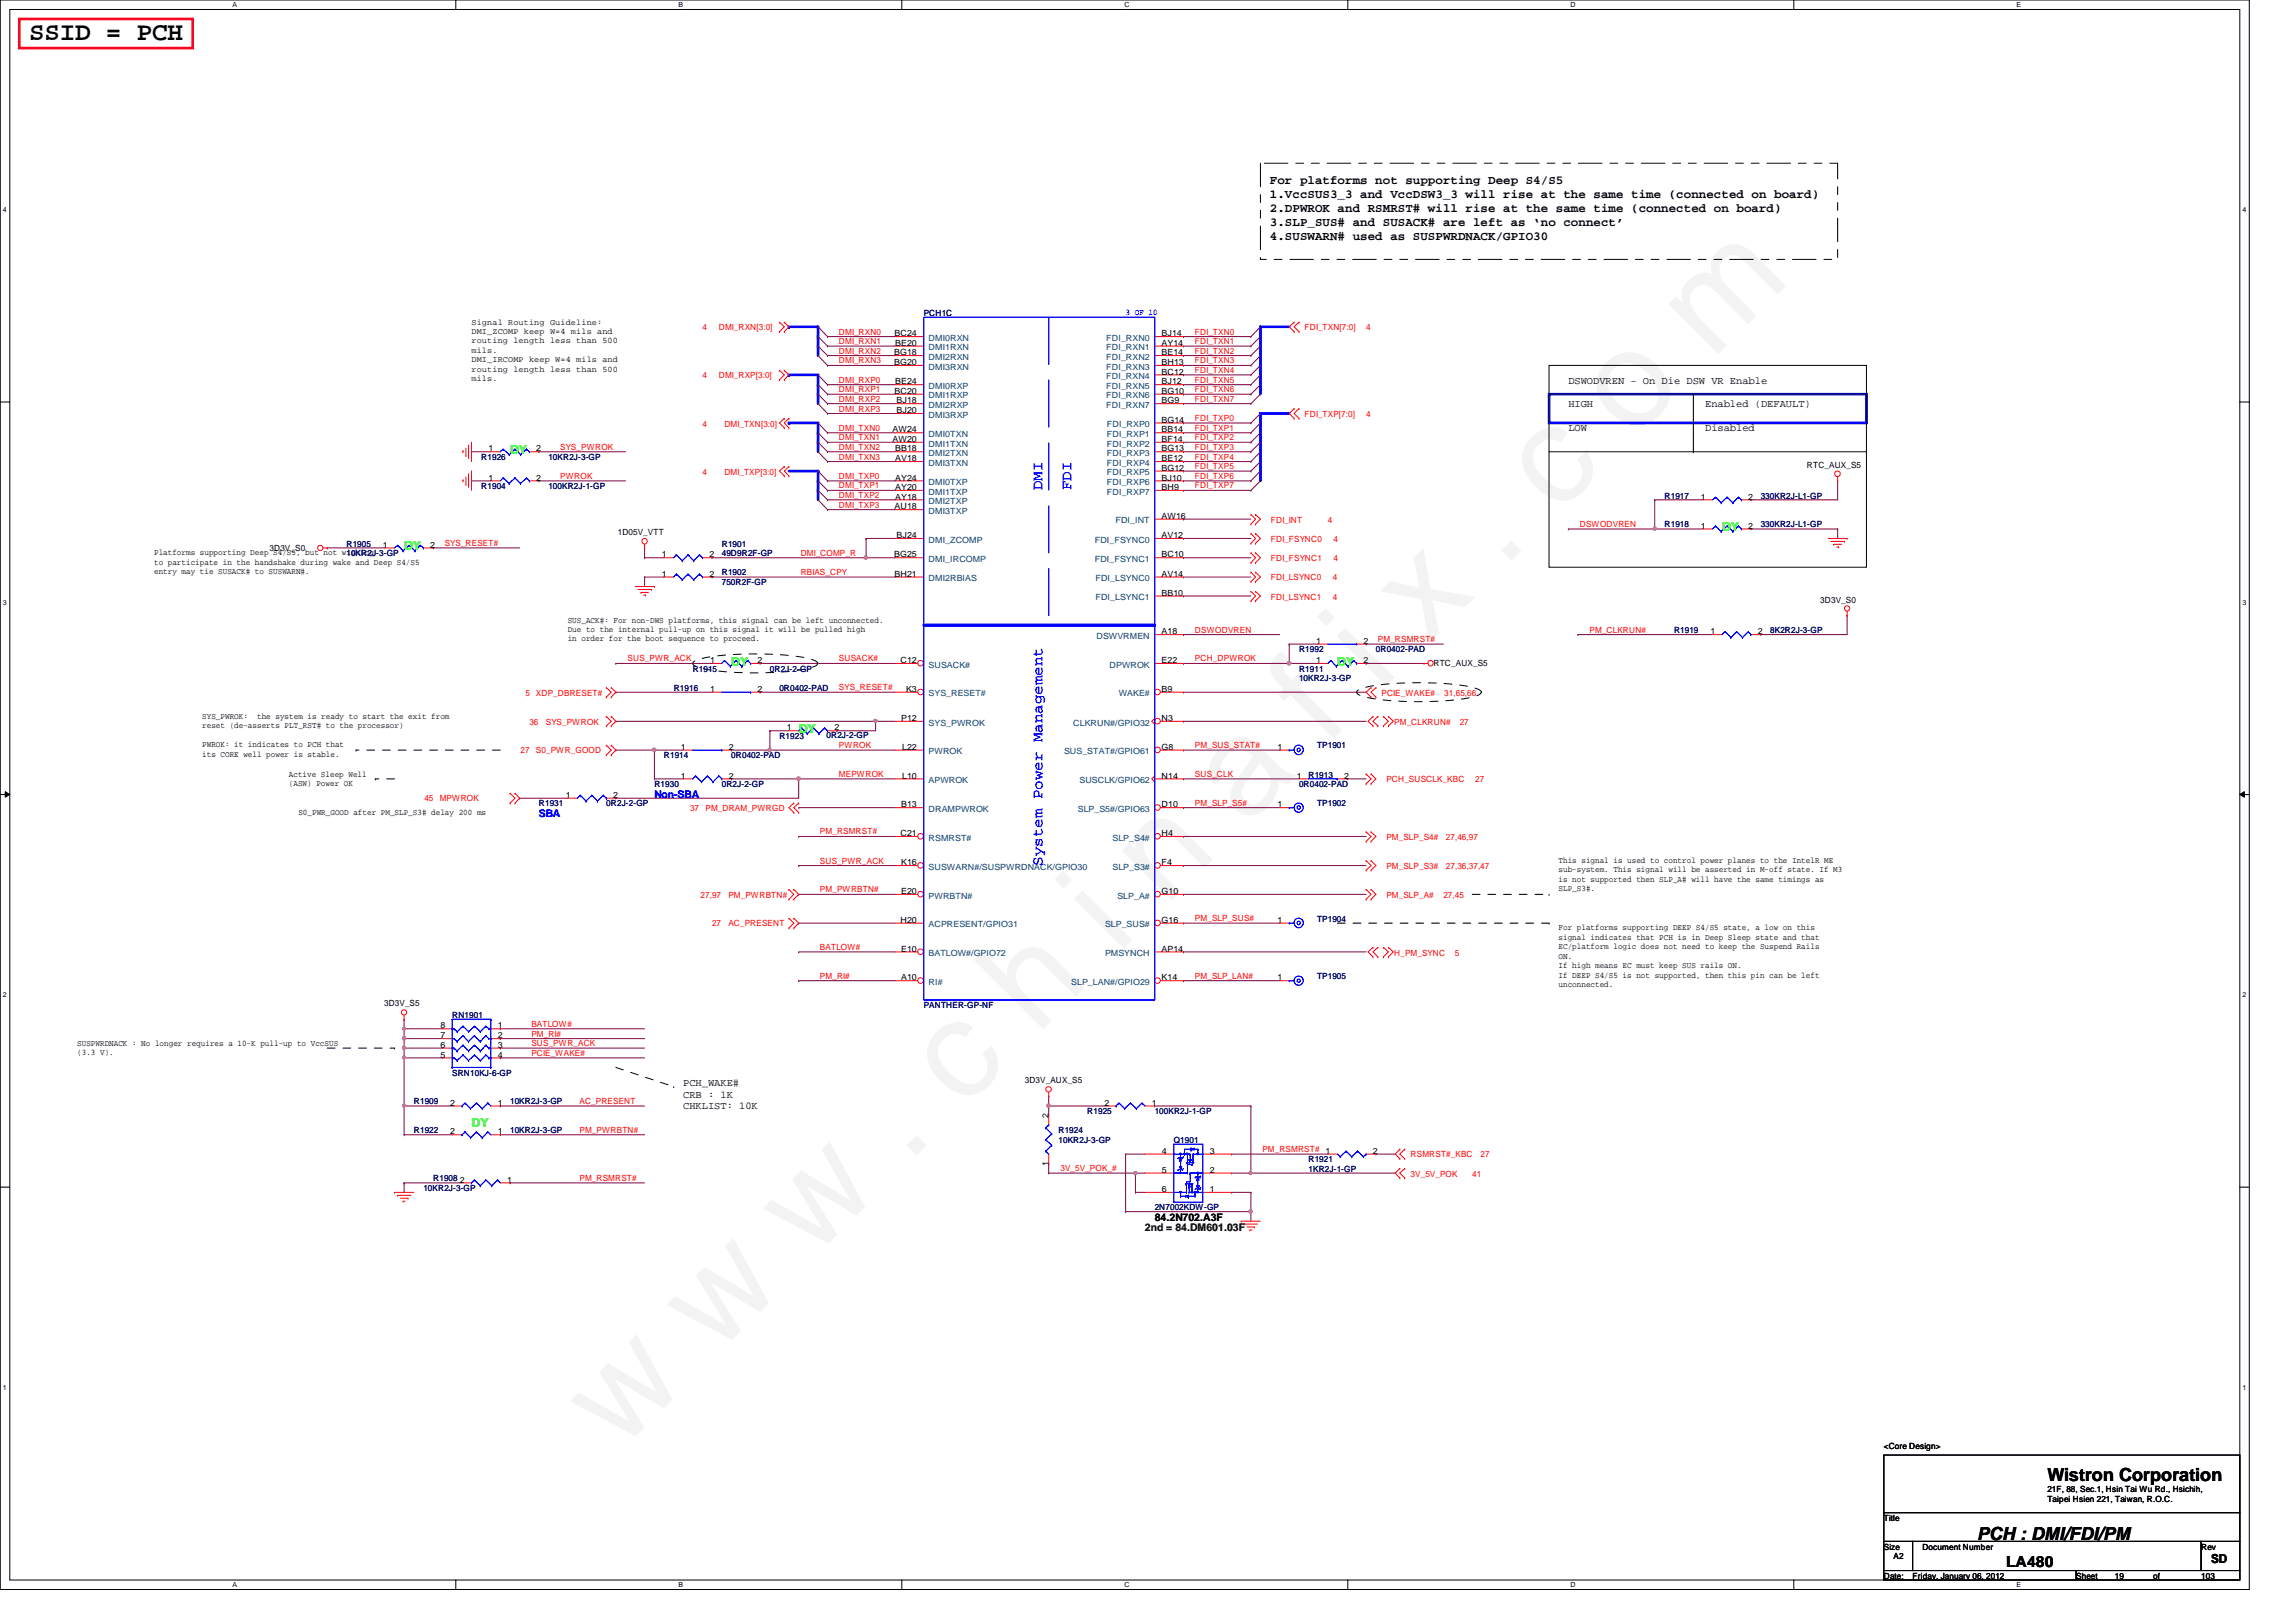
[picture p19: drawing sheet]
<svg xmlns="http://www.w3.org/2000/svg" width="297mm" height="210mm" viewBox="0 0 297 210" stroke-linecap="round" stroke-linejoin="round" font-family="sans-serif">
<defs><g id="words">
<text font-size="17.6" fill="#f0f" x="80.1" y="188" transform="rotate(-45 80.1 188)">w w w . c h i n a f i x . c o m</text>
<text font-size="3.3" x="3.8" y="5.2">SSID = PCH</text>
<g font-size="2.3">
<text x="264.9" y="191.7">Wistron Corporation</text>
<text x="255.8" y="199.3">PCH : DMI/FDI/PM</text>
</g>
<g font-size="2" fill="#00f">
<text x="134.9" y="63.5" transform="rotate(-90 134.9 63.5)">DMI</text>
<text x="138.6" y="63.5" transform="rotate(-90 138.6 63.5)">FDI</text>
<text x="134.9" y="112" transform="rotate(-90 134.9 112)">System Power Management</text>
</g>
<text font-size="2" x="259.5" y="202.7">LA480</text>
<g font-size="1.6">
<text x="164.3" y="23.7">For platforms not supporting Deep S4/S5</text>
<text x="164.3" y="25.6">1.VccSUS3_3 and VccDSW3_3 will rise at the same time (connected on board)</text>
<text x="164.3" y="27.4">2.DPWROK and RSMRST# will rise at the same time (connected on board)</text>
<text x="164.3" y="29.2">3.SLP_SUS# and SUSACK# are left as ‘no connect’</text>
<text x="164.3" y="31">4.SUSWARN# used as SUSPWRDNACK/GPIO30</text>
<text x="286" y="202.3">SD</text>
</g>
<g font-size="1.6" fill="#0f0">
<text x="66" y="58.8">DY</text>
<text x="52.3" y="71.2">DY</text>
<text x="222.8" y="68.7">DY</text>
<text x="94.6" y="86.1">DY</text>
<text x="173" y="86.1">DY</text>
<text x="103.3" y="94.9">DY</text>
<text x="61" y="145.9">DY</text>
</g>
<g font-size="1.4">
<text x="202.9" y="49.7">DSWODVREN - On Die DSW VR Enable</text>
<text x="202.9" y="52.7">HIGH</text>
<text x="220.6" y="52.7">Enabled (DEFAULT)</text>
<text x="202.9" y="55.8">LOW</text>
<text x="220.6" y="55.8">Disabled</text>
<text x="88.4" y="140.5">PCH_WAKE#</text>
<text x="88.4" y="142">CRB : 1K</text>
<text x="88.4" y="143.6">CHKLIST: 10K</text>
<text x="149.4" y="158.1">84.2N702.A3F</text>
</g>
<g font-size="1.4" fill="#00f">
<text x="69.7" y="105.8">SBA</text>
<text x="84.7" y="103.3">Non-SBA</text>
</g>
<text font-size="1.4" fill="#008000" x="148.1" y="159.3">2nd = 84.DM601.03F</text>
<g font-size="1.1">
<text x="61" y="42">Signal Routing Guideline:</text>
<text x="61" y="43.2">DMI_ZCOMP keep W=4 mils and</text>
<text x="61" y="44.4">routing length less than 500</text>
<text x="61" y="45.7">mils.</text>
<text x="61" y="46.9">DMI_IRCOMP keep W=4 mils and</text>
<text x="115.7" y="46">BG18</text>
<text x="115.7" y="47.2">BG20</text>
<text x="115.7" y="43.5">BC24</text>
<text x="115.8" y="44.7">BE20</text>
<text x="150.3" y="43.5">BJ14</text>
<text x="150.3" y="44.7">AY14</text>
<text x="150.3" y="46">BE14</text>
<text x="150.3" y="47.2">BH13</text>
<text x="61" y="48.1">routing length less than 500</text>
<text x="61" y="49.4">mils.</text>
<text x="115.7" y="51">BC20</text>
<text x="115.8" y="49.7">BE24</text>
<text x="116" y="52.2">BJ18</text>
<text x="116" y="53.5">BJ20</text>
<text x="150.3" y="48.5">BC12</text>
<text x="150.3" y="49.7">BJ12</text>
<text x="150.3" y="51">BG10</text>
<text x="150.3" y="52.2">BG9</text>
<text x="63.2" y="58.4">1</text>
<text x="69.4" y="58.4">2</text>
<text x="115.5" y="56">AW24</text>
<text x="115.5" y="57.2">AW20</text>
<text x="115.8" y="58.4">BB18</text>
<text x="115.8" y="59.7">AV18</text>
<text x="150.3" y="54.7">BG14</text>
<text x="150.3" y="56">BB14</text>
<text x="150.3" y="57.2">BF14</text>
<text x="150.3" y="58.4">BG13</text>
<text x="150.3" y="59.7">BE12</text>
<text x="63.2" y="62.2">1</text>
<text x="69.4" y="62.2">2</text>
<text x="115.7" y="65.9">AU18</text>
<text x="115.8" y="62.2">AY24</text>
<text x="115.8" y="63.4">AY20</text>
<text x="115.8" y="64.6">AY18</text>
<text x="150.3" y="60.9">BG12</text>
<text x="150.3" y="62.2">BJ10</text>
<text x="150.3" y="63.4">BH9</text>
<text x="220" y="64.6">1</text>
<text x="226.2" y="64.6">2</text>
<text x="233.8" y="60.5">RTC_AUX_S5</text>
<text x="19.9" y="71.8">Platforms supporting Deep S4/S5, but not wishing</text>
<text x="34.9" y="71.2">3D3V_S0</text>
<text x="49.5" y="70.9">1</text>
<text x="55.7" y="70.9">2</text>
<text x="79.9" y="69.3">1D05V_VTT</text>
<text x="116" y="69.6">BJ24</text>
<text x="150.3" y="69.6">AV12</text>
<text x="150.3" y="67.1">AW16</text>
<text x="220" y="68.4">1</text>
<text x="226.2" y="68.4">2</text>
<text x="19.9" y="73.1">to participate in the handshake during wake and Deep S4/S5</text>
<text x="19.9" y="74.3">entry may tie SUSACK# to SUSWARN#.</text>
<text x="85.6" y="72.1">1</text>
<text x="85.6" y="74.6">1</text>
<text x="91.8" y="72.1">2</text>
<text x="91.8" y="74.6">2</text>
<text x="115.7" y="72.1">BG25</text>
<text x="115.7" y="74.6">BH21</text>
<text x="150.3" y="72.1">BC10</text>
<text x="150.3" y="74.6">AV14</text>
<text x="150.3" y="77.1">BB10</text>
<text x="235.5" y="78">3D3V_S0</text>
<text x="73.4" y="80.6">SUS_ACK#: For non-DWS platforms, this signal can be left unconnected.</text>
<text x="73.4" y="81.8">Due to the internal pull-up on this signal it will be pulled high</text>
<text x="73.4" y="83">in order for the boot sequence to proceed.</text>
<text x="150.3" y="82.1">A18</text>
<text x="170.3" y="83.3">1</text>
<text x="176.4" y="83.3">2</text>
<text x="221.3" y="82.1">1</text>
<text x="227.4" y="82.1">2</text>
<text x="91.9" y="89.5">1</text>
<text x="91.9" y="85.8">1</text>
<text x="98" y="89.5">2</text>
<text x="98" y="85.8">2</text>
<text x="116.5" y="85.8">C12</text>
<text x="117.2" y="89.5">K3</text>
<text x="150.3" y="89.5">B9</text>
<text x="150.3" y="85.8">E22</text>
<text x="170.3" y="85.8">1</text>
<text x="176.4" y="85.8">2</text>
<text x="185.5" y="86.2">RTC_AUX_S5</text>
<text x="26.2" y="93">SYS_PWROK:</text>
<text x="26.2" y="94.2">reset (de-asserts PLT_RST# to the processor)</text>
<text x="33.3" y="93">the system is ready to start the exit from</text>
<text x="101.8" y="94.5">1</text>
<text x="107.9" y="94.5">2</text>
<text x="116.6" y="93.3">P12</text>
<text x="150.3" y="93.3">N3</text>
<text x="26.2" y="96.7">PWROK: it indicates to PCH that</text>
<text x="26.2" y="98">its CORE well power is stable.</text>
<text x="37.4" y="100.5">Active Sleep Well</text>
<text x="37.4" y="101.7">(ASW) Power OK</text>
<text x="88.1" y="100.8">1</text>
<text x="88.1" y="97">1</text>
<text x="94.3" y="100.8">2</text>
<text x="94.3" y="97">2</text>
<text x="116.7" y="97">L22</text>
<text x="116.7" y="100.8">L10</text>
<text x="150.3" y="97">G8</text>
<text x="150.3" y="100.8">N14</text>
<text x="165.3" y="97">1</text>
<text x="167.8" y="100.8">1</text>
<text x="173.9" y="100.8">2</text>
<text x="38.6" y="105.5">S0_PWR_GOOD after PM_SLP_S3# delay 200 ms</text>
<text x="73.2" y="103.3">1</text>
<text x="79.3" y="103.3">2</text>
<text x="116.6" y="104.5">B13</text>
<text x="150.3" y="104.5">D10</text>
<text x="165.3" y="104.5">1</text>
<text x="116.5" y="108.2">C21</text>
<text x="116.6" y="112">K16</text>
<text x="150.3" y="112">F4</text>
<text x="150.3" y="108.2">H4</text>
<text x="201.6" y="111.7">This signal is used to control power planes to the IntelR ME</text>
<text x="201.6" y="112.9">sub-system. This signal will be asserted in M-off state. If M3</text>
<text x="116.5" y="119.4">H20</text>
<text x="116.6" y="115.7">E20</text>
<text x="150.3" y="119.4">G16</text>
<text x="150.3" y="115.7">G10</text>
<text x="165.3" y="119.4">1</text>
<text x="201.6" y="114.1">is not supported then SLP_A# will have the same timings as</text>
<text x="201.6" y="115.4">SLP_S3#.</text>
<text x="116.6" y="123.1">E10</text>
<text x="150.3" y="123.1">AP14</text>
<text x="201.6" y="120.4">For platforms supporting DEEP S4/S5 state, a low on this</text>
<text x="201.6" y="121.6">signal indicates that PCH is in Deep Sleep state and that</text>
<text x="201.6" y="122.9">EC/platform logic does not need to keep the Suspend Rails</text>
<text x="201.6" y="124.1">ON.</text>
<text x="201.6" y="125.3">If high means EC must keep SUS rails ON.</text>
<text x="49.7" y="130.2">3D3V_S5</text>
<text x="116.6" y="126.9">A10</text>
<text x="150.3" y="126.9">K14</text>
<text x="165.3" y="126.9">1</text>
<text x="201.6" y="126.5">If DEEP S4/S5 is not supported, then this pin can be left</text>
<text x="201.6" y="127.8">unconnected.</text>
<text x="10" y="135.3">SUSPWRDNACK : No longer requires a 10-K pull-up to VccSUS</text>
<text x="10" y="136.6">(3.3 V).</text>
<text x="57" y="136.9">5</text>
<text x="57" y="135.6">6</text>
<text x="57" y="134.4">7</text>
<text x="57" y="133.1">8</text>
<text x="64.4" y="133.1">1</text>
<text x="64.4" y="134.4">2</text>
<text x="64.4" y="135.6">3</text>
<text x="64.4" y="136.9">4</text>
<text x="58.2" y="143.1">2</text>
<text x="64.4" y="143.1">1</text>
<text x="132.6" y="140.2">3D3V_AUX_S5</text>
<text x="142.9" y="143.1">2</text>
<text x="149" y="143.1">1</text>
<text x="58.2" y="146.8">2</text>
<text x="64.4" y="146.8">1</text>
<text x="135.6" y="144.7" transform="rotate(-90 135.6 144.7)">2</text>
<text x="150.3" y="149.3">4</text>
<text x="156.5" y="149.3">3</text>
<text x="177.6" y="149.3">2</text>
<text x="59.5" y="153">2</text>
<text x="65.6" y="153">1</text>
<text x="135.6" y="150.9" transform="rotate(-90 135.6 150.9)">1</text>
<text x="150.3" y="151.8">5</text>
<text x="150.3" y="154.3">6</text>
<text x="156.5" y="154.3">1</text>
<text x="156.5" y="151.8">2</text>
<text x="243.7" y="187.5">&lt;Core Design&gt;</text>
<text x="243.7" y="196.8">Title</text>
<text x="264.9" y="193.1">21F, 88, Sec.1, Hsin Tai Wu Rd., Hsichih,</text>
<text x="264.9" y="194.4">Taipei Hsien 221, Taiwan, R.O.C.</text>
<text x="243.7" y="200.5">Size</text>
<text x="245" y="201.8">A2</text>
<text x="248.7" y="200.5">Document Number</text>
<text x="284.8" y="200.5">Rev</text>
<text x="243.7" y="204.3">Date:</text>
<text x="247.4" y="204.3">Friday, January 06, 2012</text>
<text x="268.6" y="204.3">Sheet</text>
<text x="273.6" y="204.3">19</text>
<text x="278.6" y="204.3">of</text>
<text x="284.8" y="204.3">103</text>
</g>
<g font-size="1.1" fill="#000080">
<text x="119.5" y="40.9">PCH1C</text>
<text x="62.3" y="59.5">R1926</text>
<text x="70.9" y="59.5">10KR2J-3-GP</text>
<text x="62.3" y="63.3">R1904</text>
<text x="70.9" y="63.3">100KR2J-1-GP</text>
<text x="215.3" y="64.5">R1917</text>
<text x="227.8" y="64.5">330KR2J-L1-GP</text>
<text x="44.8" y="70.7">R1905</text>
<text x="44.8" y="72">10KR2J-3-GP</text>
<text x="93.4" y="70.7">R1901</text>
<text x="93.4" y="72">49D9R2F-GP</text>
<text x="215.3" y="68.2">R1918</text>
<text x="227.8" y="68.2">330KR2J-L1-GP</text>
<text x="93.4" y="74.5">R1902</text>
<text x="93.4" y="75.7">750R2F-GP</text>
<text x="216.6" y="82">R1919</text>
<text x="229" y="82">8K2R2J-3-GP</text>
<text x="87.2" y="89.4">R1916</text>
<text x="89.6" y="86.9">R1915</text>
<text x="99.6" y="86.9">0R2J-2-GP</text>
<text x="100.8" y="89.4">0R0402-PAD</text>
<text x="168.1" y="86.9">R1911</text>
<text x="168.1" y="88.2">10KR2J-3-GP</text>
<text x="168.1" y="84.4">R1992</text>
<text x="178" y="84.4">0R0402-PAD</text>
<text x="100.8" y="95.6">R1923</text>
<text x="106.9" y="95.5">0R2J-2-GP</text>
<text x="84.7" y="101.9">R1930</text>
<text x="85.9" y="98.1">R1914</text>
<text x="93.4" y="101.9">0R2J-2-GP</text>
<text x="94.6" y="98.1">0R0402-PAD</text>
<text x="168.1" y="101.9">0R0402-PAD</text>
<text x="169.3" y="100.6">R1913</text>
<text x="170.4" y="96.9">TP1901</text>
<text x="69.7" y="104.4">R1931</text>
<text x="78.4" y="104.4">0R2J-2-GP</text>
<text x="170.4" y="104.4">TP1902</text>
<text x="170.4" y="119.3">TP1904</text>
<text x="58.5" y="131.7">RN1901</text>
<text x="119.5" y="130.5">PANTHER-GP-NF</text>
<text x="170.4" y="126.7">TP1905</text>
<text x="53.5" y="142.9">R1909</text>
<text x="58.5" y="139.2">SRN10KJ-6-GP</text>
<text x="66" y="142.9">10KR2J-3-GP</text>
<text x="53.5" y="146.6">R1922</text>
<text x="66" y="146.6">10KR2J-3-GP</text>
<text x="136.9" y="146.6">R1924</text>
<text x="136.9" y="147.9">10KR2J-3-GP</text>
<text x="140.7" y="144.2">R1925</text>
<text x="149.4" y="144.2">100KR2J-1-GP</text>
<text x="151.8" y="147.9">Q1901</text>
<text x="54.8" y="154.1">10KR2J-3-GP</text>
<text x="56" y="152.9">R1908</text>
<text x="169.3" y="150.4">R1921</text>
<text x="169.3" y="151.6">1KR2J-1-GP</text>
<text x="149.4" y="156.6">2N7002KDW-GP</text>
</g>
<text font-size="1.1" fill="#00f" x="145.6" y="40.7">3 OF 10</text>
<g font-size="1.1" fill="#f00">
<text x="90.9" y="42.8">4</text>
<text x="93" y="42.8">DMI_RXN[3:0]</text>
<text x="108.5" y="43.3">DMI_RXN0</text>
<text x="108.5" y="44.5">DMI_RXN1</text>
<text x="108.5" y="45.8">DMI_RXN2</text>
<text x="108.5" y="47">DMI_RXN3</text>
<text x="154.6" y="43.3">FDI_TXN0</text>
<text x="154.6" y="44.5">FDI_TXN1</text>
<text x="154.6" y="45.8">FDI_TXN2</text>
<text x="154.6" y="47">FDI_TXN3</text>
<text x="168.8" y="42.8">FDI_TXN[7:0]</text>
<text x="176.7" y="42.8">4</text>
<text x="90.9" y="49">4</text>
<text x="93" y="49">DMI_RXP[3:0]</text>
<text x="108.5" y="50.8">DMI_RXP1</text>
<text x="108.5" y="52">DMI_RXP2</text>
<text x="108.5" y="49.5">DMI_RXP0</text>
<text x="108.5" y="53.3">DMI_RXP3</text>
<text x="154.6" y="48.3">FDI_TXN4</text>
<text x="154.6" y="49.5">FDI_TXN5</text>
<text x="154.6" y="50.8">FDI_TXN6</text>
<text x="154.6" y="52">FDI_TXN7</text>
<text x="168.8" y="53.9">FDI_TXP[7:0]</text>
<text x="176.7" y="53.9">4</text>
<text x="72.5" y="58.2">SYS_PWROK</text>
<text x="90.9" y="55.2">4</text>
<text x="93.7" y="55.2">DMI_TXN[3:0]</text>
<text x="108.5" y="57">DMI_TXN1</text>
<text x="108.5" y="55.8">DMI_TXN0</text>
<text x="108.5" y="59.5">DMI_TXN3</text>
<text x="108.5" y="58.2">DMI_TXN2</text>
<text x="154.6" y="58.2">FDI_TXP3</text>
<text x="154.6" y="54.5">FDI_TXP0</text>
<text x="154.6" y="59.5">FDI_TXP4</text>
<text x="154.6" y="55.8">FDI_TXP1</text>
<text x="154.6" y="57">FDI_TXP2</text>
<text x="72.5" y="62">PWROK</text>
<text x="90.9" y="61.4">4</text>
<text x="93.7" y="61.4">DMI_TXP[3:0]</text>
<text x="108.5" y="63.2">DMI_TXP1</text>
<text x="108.5" y="62">DMI_TXP0</text>
<text x="108.5" y="65.7">DMI_TXP3</text>
<text x="108.5" y="64.4">DMI_TXP2</text>
<text x="154.6" y="60.7">FDI_TXP5</text>
<text x="154.6" y="62">FDI_TXP6</text>
<text x="154.6" y="63.2">FDI_TXP7</text>
<text x="57.5" y="70.7">SYS_RESET#</text>
<text x="103.6" y="71.9">DMI_COMP_R</text>
<text x="164.4" y="67.6">FDI_INT</text>
<text x="164.4" y="70.1">FDI_FSYNC0</text>
<text x="171.8" y="67.6">4</text>
<text x="172.5" y="70.1">4</text>
<text x="204.4" y="68.2">DSWODVREN</text>
<text x="103.6" y="74.4">RBIAS_CPY</text>
<text x="164.4" y="72.6">FDI_FSYNC1</text>
<text x="164.4" y="75.1">FDI_LSYNC0</text>
<text x="164.4" y="77.6">FDI_LSYNC1</text>
<text x="172.4" y="75.1">4</text>
<text x="172.4" y="77.6">4</text>
<text x="172.5" y="72.6">4</text>
<text x="154.6" y="81.9">DSWODVREN</text>
<text x="178.3" y="83.1">PM_RSMRST#</text>
<text x="205.7" y="81.9">PM_CLKRUN#</text>
<text x="81.2" y="85.6">SUS_PWR_ACK</text>
<text x="108.5" y="85.6">SUSACK#</text>
<text x="108.5" y="89.3">SYS_RESET#</text>
<text x="154.6" y="85.6">PCH_DPWROK</text>
<text x="68" y="90">5 XDP_DBRESET#</text>
<text x="68.5" y="93.8">36</text>
<text x="70.6" y="93.8">SYS_PWROK</text>
<text x="178.7" y="90">PCIE_WAKE#</text>
<text x="180.4" y="93.8">PM_CLKRUN#</text>
<text x="186.9" y="90">31,65,66</text>
<text x="188.8" y="93.8">27</text>
<text x="67.3" y="97.5">27</text>
<text x="69.3" y="97.5">S0_PWR_GOOD</text>
<text x="108.5" y="96.8">PWROK</text>
<text x="108.5" y="100.5">MEPWROK</text>
<text x="154.6" y="96.8">PM_SUS_STAT#</text>
<text x="154.6" y="100.5">SUS_CLK</text>
<text x="179.4" y="101.2">PCH_SUSCLK_KBC</text>
<text x="190.8" y="101.2">27</text>
<text x="54.9" y="103.7">45</text>
<text x="56.9" y="103.7">MPWROK</text>
<text x="89.3" y="105">37</text>
<text x="91.3" y="105">PM_DRAM_PWRGD</text>
<text x="106.1" y="108">PM_RSMRST#</text>
<text x="154.6" y="104.3">PM_SLP_S5#</text>
<text x="106.1" y="111.8">SUS_PWR_ACK</text>
<text x="179.4" y="112.4">PM_SLP_S3#</text>
<text x="179.4" y="108.7">PM_SLP_S4#</text>
<text x="187.1" y="112.4">27,36,37,47</text>
<text x="187.1" y="108.7">27,46,97</text>
<text x="90.6" y="116.2">27,97</text>
<text x="92.1" y="119.9">27</text>
<text x="94.2" y="116.2">PM_PWRBTN#</text>
<text x="94.2" y="119.9">AC_PRESENT</text>
<text x="106.1" y="115.5">PM_PWRBTN#</text>
<text x="154.6" y="119.2">PM_SLP_SUS#</text>
<text x="179.4" y="116.2">PM_SLP_A#</text>
<text x="186.7" y="116.2">27,45</text>
<text x="106.1" y="122.9">BATLOW#</text>
<text x="180.4" y="123.7">H_PM_SYNC</text>
<text x="188.2" y="123.7">5</text>
<text x="106.1" y="126.7">PM_RI#</text>
<text x="154.6" y="126.7">PM_SLP_LAN#</text>
<text x="68.7" y="132.9">BATLOW#</text>
<text x="68.7" y="134.2">PM_RI#</text>
<text x="68.7" y="136.7">PCIE_WAKE#</text>
<text x="68.7" y="135.4">SUS_PWR_ACK</text>
<text x="75" y="142.9">AC_PRESENT</text>
<text x="75" y="146.6">PM_PWRBTN#</text>
<text x="163.3" y="149.1">PM_RSMRST# 1</text>
<text x="182.5" y="149.8">RSMRST#_KBC</text>
<text x="191.6" y="149.8">27</text>
<text x="75" y="152.8">PM_RSMRST#</text>
<text x="137.2" y="151.6">3V_5V_POK_#</text>
<text x="182.5" y="152.3">3V_5V_POK</text>
<text x="190.5" y="152.3">41</text>
</g>
<g font-size="1.1" fill="#004080">
<text x="120.1" y="44.1">DMI0RXN</text>
<text x="120.1" y="45.3">DMI1RXN</text>
<text x="120.1" y="46.6">DMI2RXN</text>
<text x="120.1" y="47.8">DMI3RXN</text>
<text x="143.1" y="44.1">FDI_RXN0</text>
<text x="143.1" y="45.3">FDI_RXN1</text>
<text x="143.1" y="46.6">FDI_RXN2</text>
<text x="143.1" y="47.8">FDI_RXN3</text>
<text x="120.1" y="50.3">DMI0RXP</text>
<text x="120.1" y="51.6">DMI1RXP</text>
<text x="120.1" y="52.8">DMI2RXP</text>
<text x="143.1" y="49.1">FDI_RXN4</text>
<text x="143.1" y="50.3">FDI_RXN5</text>
<text x="143.1" y="51.6">FDI_RXN6</text>
<text x="143.1" y="52.8">FDI_RXN7</text>
<text x="120.1" y="54.1">DMI3RXP</text>
<text x="120.1" y="56.6">DMI0TXN</text>
<text x="120.1" y="57.8">DMI1TXN</text>
<text x="120.1" y="59">DMI2TXN</text>
<text x="143.2" y="55.3">FDI_RXP0</text>
<text x="143.2" y="56.6">FDI_RXP1</text>
<text x="143.2" y="57.8">FDI_RXP2</text>
<text x="143.2" y="59">FDI_RXP3</text>
<text x="120.1" y="60.3">DMI3TXN</text>
<text x="120.1" y="62.8">DMI0TXP</text>
<text x="120.1" y="64">DMI1TXP</text>
<text x="120.1" y="65.2">DMI2TXP</text>
<text x="143.2" y="60.3">FDI_RXP4</text>
<text x="143.2" y="61.5">FDI_RXP5</text>
<text x="143.2" y="62.8">FDI_RXP6</text>
<text x="143.2" y="64">FDI_RXP7</text>
<text x="120.1" y="66.5">DMI3TXP</text>
<text x="120.1" y="70.2">DMI_ZCOMP</text>
<text x="141.6" y="70.2">FDI_FSYNC0</text>
<text x="144.3" y="67.7">FDI_INT</text>
<text x="120.1" y="72.7">DMI_IRCOMP</text>
<text x="120.1" y="75.2">DMI2RBIAS</text>
<text x="141.6" y="72.7">FDI_FSYNC1</text>
<text x="141.7" y="75.2">FDI_LSYNC0</text>
<text x="141.7" y="77.7">FDI_LSYNC1</text>
<text x="141.9" y="82.7">DSWVRMEN</text>
<text x="120.1" y="86.4">SUSACK#</text>
<text x="143.5" y="86.4">DPWROK</text>
<text x="120.1" y="90.1">SYS_RESET#</text>
<text x="120.1" y="93.9">SYS_PWROK</text>
<text x="138.9" y="93.9">CLKRUN#/GPIO32</text>
<text x="144.7" y="90.1">WAKE#</text>
<text x="120.1" y="97.6">PWROK</text>
<text x="120.1" y="101.3">APWROK</text>
<text x="137.7" y="97.6">SUS_STAT#/GPIO61</text>
<text x="139.7" y="101.3">SUSCLK/GPIO62</text>
<text x="120.1" y="105.1">DRAMPWROK</text>
<text x="139.4" y="105.1">SLP_S5#/GPIO63</text>
<text x="120.1" y="112.6">SUSWARN#/SUSPWRDNACK/GPIO30</text>
<text x="120.1" y="108.8">RSMRST#</text>
<text x="143.9" y="112.6">SLP_S3#</text>
<text x="143.9" y="108.8">SLP_S4#</text>
<text x="120.1" y="116.3">PWRBTN#</text>
<text x="144.6" y="116.3">SLP_A#</text>
<text x="120.1" y="120">ACPRESENT/GPIO31</text>
<text x="120.1" y="123.7">BATLOW#/GPIO72</text>
<text x="143" y="123.7">PMSYNCH</text>
<text x="143" y="120">SLP_SUS#</text>
<text x="120.1" y="127.5">RI#</text>
<text x="138.6" y="127.5">SLP_LAN#/GPIO29</text>
</g>
<g font-size=".9">
<text x="30.1" y=".9">A</text>
<text x="87.8" y=".9">B</text>
<text x="145.5" y=".9">C</text>
<text x="203.2" y=".9">D</text>
<text x="260.9" y=".9">E</text>
<text x=".4" y="27.4">4</text>
<text x="290.1" y="27.4">4</text>
<text x=".4" y="78.2">3</text>
<text x="290.1" y="78.2">3</text>
<text x=".4" y="129">2</text>
<text x="290.1" y="129">2</text>
<text x=".4" y="179.8">1</text>
<text x="290.1" y="179.8">1</text>
<text x="30.1" y="205.4">A</text>
<text x="87.8" y="205.4">B</text>
<text x="145.5" y="205.4">C</text>
<text x="203.2" y="205.4">D</text>
<text x="260.9" y="205.4">E</text>
</g>
</g></defs>
<path d="M0 0h291v205.7h-291zM1.3 1.2h288.5v203.3h-288.5z" fill="none" stroke="#000" stroke-width=".13"/>
<g fill="#fff">
<path d="M30.1 .1h.5v1h-.5z"/>
<path d="M30.1 204.6h.5v1h-.5z"/>
</g>
<path d="M59 0v1.2M59 204.5v1.2" fill="none" stroke="#000" stroke-width=".13"/>
<g fill="#fff">
<path d="M87.8 .1h.6v1h-.6z"/>
<path d="M87.8 204.6h.6v1h-.6z"/>
</g>
<path d="M116.7 0v1.2M116.7 204.5v1.2" fill="none" stroke="#000" stroke-width=".13"/>
<g fill="#fff">
<path d="M145.5 .1h.6v1h-.6z"/>
<path d="M145.5 204.6h.6v1h-.6z"/>
</g>
<path d="M174.4 0v1.2M174.4 204.5v1.2" fill="none" stroke="#000" stroke-width=".13"/>
<g fill="#fff">
<path d="M203.2 .1h.6v1h-.6z"/>
<path d="M203.2 204.6h.6v1h-.6z"/>
</g>
<path d="M232.1 0v1.2M232.1 204.5v1.2" fill="none" stroke="#000" stroke-width=".13"/>
<g fill="#fff">
<path d="M260.9 .1h.6v1h-.6z"/>
<path d="M260.9 204.6h.6v1h-.6z"/>
<path d="M.4 26.6h.5v1h-.5z"/>
<path d="M290.1 26.6h.5v1h-.5z"/>
<path d="M.4 77.4h.5v1h-.5z"/>
<path d="M290.1 77.4h.5v1h-.5z"/>
</g>
<path d="M0 52h1.3M289.8 52h1.2" fill="none" stroke="#000" stroke-width=".13"/>
<g fill="#fff">
<path d="M.4 128.2h.5v1h-.5z"/>
<path d="M290.1 128.2h.5v1h-.5z"/>
</g>
<path d="M0 102.8h1.3M.7 102.4l.6 .4-.6 .4zM289.8 102.8l.6-.4v.8zM289.8 102.8h1.2" fill="none" stroke="#000" stroke-width=".13"/>
<path d="M.7 102.4l.6 .4-.6 .4zM289.8 102.8l.6-.4v.8z" fill="#000"/>
<g fill="#fff">
<path d="M.4 179h.5v1h-.5z"/>
<path d="M290.1 179h.5v1h-.5z"/>
</g>
<path d="M0 153.6h1.3M289.8 153.6h1.2" fill="none" stroke="#000" stroke-width=".13"/>
<path d="M226.5 68.5h11.2M237.7 68.5h.1M237.7 62.2h.1M237.7 62.2v2.5h-11.2M237.7 68.5v1.2M227.8 82.1h11.2M52.3 134.4h.1M52.3 136.9h.1M52.3 133.1h.1M52.3 134.4h5M52.3 133.1v1.3M52.3 136.9v6.2" fill="none" stroke="#800040" stroke-width=".13"/>
<path d="M52.1 134.2h.3l.1 .2-.1 .1-.1 .1-.2-.1z" fill-rule="evenodd" fill="#f0f"/>
<path d="M52.1 134.2h.3l.1 .2-.1 .1-.1 .1-.2-.1z" fill="none" stroke="#f0f" stroke-width=".13"/>
<path d="M52.1 133h.3l.1 .1-.1 .2h-.1h-.2z" fill-rule="evenodd" fill="#f0f"/>
<path d="M52.1 133h.3l.1 .1-.1 .2h-.1h-.2z" fill="none" stroke="#f0f" stroke-width=".13"/>
<path d="M52.3 135.6h.1M52.3 133.1h.1M52.3 136.9h.1M52.3 135.6h5M52.3 133.1h5M52.3 136.9h5" fill="none" stroke="#800040" stroke-width=".13"/>
<path d="M52.1 136.7h.3l.1 .2-.1 .1-.1 .1-.2-.1z" fill-rule="evenodd" fill="#f0f"/>
<path d="M52.1 136.7h.3l.1 .2-.1 .1-.1 .1-.2-.1z" fill="none" stroke="#f0f" stroke-width=".13"/>
<path d="M52.3 134.4h.1M52.3 134.4v1.2" fill="none" stroke="#800040" stroke-width=".13"/>
<path d="M52.1 134.2h.3l.1 .2-.1 .1-.1 .1-.2-.1z" fill-rule="evenodd" fill="#f0f"/>
<path d="M52.1 134.2h.3l.1 .2-.1 .1-.1 .1-.2-.1z" fill="none" stroke="#f0f" stroke-width=".13"/>
<path d="M239 79.6h.1M239 79.6v2.5M52.3 143.1h.1M52.3 146.9h.1M52.3 143.1h6.2M52.3 146.9h6.2M52.3 143.1v3.8M64.7 146.9h.1M64.7 146.9h18.7" fill="none" stroke="#800040" stroke-width=".13"/>
<path d="M52.1 142.9h.3l.1 .2-.1 .1-.1 .1-.2-.1z" fill-rule="evenodd" fill="#f0f"/>
<path d="M52.1 142.9h.3l.1 .2-.1 .1-.1 .1-.2-.1z" fill="none" stroke="#f0f" stroke-width=".13"/>
<g fill="none" stroke="#800040" stroke-width=".13">
<path d="M61 58.5h.1M61 58.5h2.5M61 62.2h.1M61 62.2h2.5M79.7 93.3h33.6M52.3 135.6h.1M52.3 135.6v1.3M64.7 133.1h.1M64.7 134.4h.1M64.7 136.9h.1M64.7 133.1h18.7M64.7 134.4h18.7"/>
<path d="M64.7 136.9h18.7M52.3 153.1h.1M52.3 153.1h7.5M52.3 153.1v1.2M64.7 143.1h.1M64.7 143.1h18.7M66 153.1h.1M66 153.1h17.4"/>
</g>
<path d="M52.1 135.4h.3l.1 .2-.1 .2h-.1h-.2z" fill-rule="evenodd" fill="#f0f"/>
<path d="M52.1 135.4h.3l.1 .2-.1 .2h-.1h-.2z" fill="none" stroke="#f0f" stroke-width=".13"/>
<path d="M42.3 70.9h.1M42.3 70.9h7.5M56 70.9h.1M56 70.9h11.2M67.2 103.3h.1M67.2 103.3h6.2M52.3 131.9h.1M52.3 131.9v1.2M64.7 135.6h.1M64.7 135.6h18.7" fill="none" stroke="#800040" stroke-width=".13"/>
<g fill="none" stroke="#f00" stroke-width=".13">
<path d="M59.9 58.3h.1M59.9 58.3v.3M60.3 59h.1M60.3 58v1M60.6 57.6h.1M60.6 57.6v1.8M61 57.2h.1M61 57.2v2.5M63.5 58.5h1.2M41.8 70.9h.5M42.3 70.9h.1M49.8 70.9h1.3"/>
<path d="M54.8 70.9h1.2M59.9 62.1h.1M59.9 62.1v.3M60.3 62.7h.1M60.3 61.7v1M60.6 61.3h.1M60.6 61.3v1.8M61 61h.1M61 61v2.5M63.5 62.2h1.2M236.5 69.7h2.5M236.9 70.1h1.7"/>
<path d="M237.2 70.4h1M237.6 70.8h.3M237.7 62.2h.1M237.7 61.7v.5M237.9 70.8h.1M238.6 70.1h.1M239 69.7h.1M239 79.6h.1M239 79.1v.5M66 103.9h.1M66 102.7h.1M66 102.7l.6 .6-.6 .6"/>
<path d="M66.6 102.7h.1M66.6 103.9h.1M66.6 102.7l.6 .6-.6 .6M52.3 131.9h.1M52.3 131.4v.5M57.3 133.1h1.2M57.3 134.4h1.2M57.3 135.6h1.2M57.3 136.9h1.2M63.5 133.1h1.2M63.5 134.4h1.2M63.5 135.6h1.2"/>
<path d="M63.5 136.9h1.2M51.1 154.3h.1M51.1 154.3h2.4M51.4 154.7h.1M51.4 154.7h1.8M51.8 155.1h1M52.2 155.4h.1M52.2 155.4h.2M52.8 155.1h.1M58.5 143.1h1.3M58.5 146.9h1.3M59.8 153.1h1.2"/>
<path d="M63.5 143.1h1.2M63.5 146.9h1.2M64.7 153.1h1.3"/>
<circle cx="41.4" cy="70.9" r=".34"/>
<circle cx="237.7" cy="61.3" r=".37"/>
<circle cx="239" cy="78.7" r=".34"/>
<circle cx="52.3" cy="131" r=".34"/>
</g>
<path d="M200.4 47.3h41.1v26.1h-41.1zM200.4 58.5h41.1M200.4 51h41.1M241.5 58.5h.1M241.5 51h.1M243.7 188.3h46.1v7.4h-46.1zM243.7 195.7h46.1v3.8h-46.1zM243.7 199.5h3.7v3.7h-3.7zM247.4 199.5h37.4v3.7h-37.4zM284.8 199.5h5v3.7h-5zM243.7 203.2h24.9v1.3h-24.9zM268.6 203.2h21.2v1.3h-21.2z" fill="none" stroke="#000" stroke-width=".13"/>
<path d="M200.4 51h41.1v3.7h-41.1zM119.5 80.9h29.9" fill="none" stroke="#00f" stroke-width=".34"/>
<path d="M2.5 2.5h22.4v3.7h-22.4z" fill="none" stroke="#f00" stroke-width=".34"/>
<path d="M163.1 21.1h74.6v12.5h-74.6z" fill="none" stroke="#000" stroke-width=".13" stroke-dasharray="3 1 1 1 1 1"/>
<path d="M46.1 97.1h.1M64.7 97.1h-18.6M48.6 100.8h.1M51.1 100.8h-2.5M42.3 135.6h8.8M51.1 135.6h.1" fill="none" stroke="#000" stroke-width=".13" stroke-dasharray="1 1 1 1 1 1 1 1"/>
<g fill="none" stroke="#00f" stroke-width=".13">
<path d="M65.1 58.1h.1M65.1 58.1l-.4 .4M65.1 58.1l.8 .7M65.9 58.8h.1M66.6 58.1h.1M66.6 58.1l-.7 .7M66.6 58.1l.7 .7M67.3 58.8h.1M68.1 58.1l-.8 .7M119.5 41.1h29.9v88.3h-29.9zM51.4 70.6h.1M51.4 70.6l-.3 .3"/>
<path d="M51.4 70.6l.8 .7M52.2 71.3h.1M52.9 70.6h.1M52.9 70.6l-.7 .7M52.9 70.6l.8 .7M53.7 71.3h.1M54.4 70.6h.1M54.4 70.6l-.7 .7M54.4 70.6l.4 .3M54.8 70.9h.1M65.1 61.8h.1M65.1 61.8l-.4 .4"/>
<path d="M65.1 61.8l.8 .8M65.9 62.6h.1M66.6 61.8h.1M66.6 61.8l-.7 .8M66.6 61.8l.7 .8M67.3 62.6h.1M68.1 61.8l-.8 .8M58.5 133.1h.1M58.5 135.6h.1M58.5 138.1h.1M58.5 131.9h.1M58.5 133.1h.3"/>
<path d="M58.5 134.4h.3M58.5 135.6h.3M58.5 136.9h.3M58.5 138.1h5M58.5 131.9v6.2M58.5 131.9h5M58.8 133.1h.1M58.8 134.4h.1M58.8 135.6h.1M58.8 136.9h.1M58.8 133.1l.3 .4M58.8 134.4l.3 .4"/>
<path d="M58.8 135.6l.3 .4M58.8 136.9l.3 .3M59.1 133.5h.1M59.1 134.8h.1M59.1 136h.1M59.1 137.2h.1M59.9 132.8h.1M59.9 134h.1M59.9 135.3h.1M59.9 136.5h.1M59.9 132.8l.7 .7M59.9 132.8l-.8 .7"/>
<path d="M59.9 134l-.8 .8M59.9 134l.7 .8M59.9 135.3l.7 .7M59.9 135.3l-.8 .7M59.9 136.5l-.8 .7M59.9 136.5l.7 .7M60.6 133.5h.1M60.6 134.8h.1M60.6 136h.1M60.6 137.2h.1M61.4 132.8h.1M61.4 134h.1"/>
<path d="M61.4 135.3h.1M61.4 136.5h.1M61.4 132.8l.7 .7M61.4 132.8l-.8 .7M61.4 134l-.8 .8M61.4 134l.7 .8M61.4 135.3l.7 .7M61.4 135.3l-.8 .7M61.4 136.5l-.8 .7M61.4 136.5l.7 .7M62.1 133.5h.1M62.1 134.8h.1"/>
<path d="M62.1 136h.1M62.1 137.2h.1M62.9 132.8h.1M62.9 134h.1M62.9 135.3h.1M62.9 136.5h.1M62.9 132.8l.3 .3M62.9 132.8l-.8 .7M62.9 134l-.8 .8M62.9 134l.3 .4M62.9 135.3l.3 .3M62.9 135.3l-.8 .7"/>
<path d="M62.9 136.5l-.8 .7M62.9 136.5l.3 .4M63.2 133.1h.1M63.2 134.4h.1M63.2 135.6h.1M63.2 136.9h.1M63.2 133.1h.3M63.2 134.4h.3M63.2 135.6h.3M63.2 136.9h.3M63.5 134.4h.1M63.5 136.9h.1"/>
<path d="M63.5 131.9h.1M63.5 138.1h.1M63.5 131.9v6.2M59.8 143.1h.1M59.8 146.9h.1M60.2 142.7h.1M60.2 146.5h.1M60.2 142.7l.7 .8M60.2 142.7l-.4 .4M60.2 146.5l.7 .7M60.2 146.5l-.4 .4M60.9 143.5h.1"/>
<path d="M60.9 147.2h.1M61 153.1h.1M61.4 152.7h.1M61.4 152.7l.7 .8M61.4 152.7l-.4 .4M61.6 142.7h.1M61.6 146.5h.1M61.6 142.7l.8 .8M61.6 142.7l-.7 .8M61.6 146.5l.8 .7M61.6 146.5l-.7 .7M62.1 153.5h.1"/>
<path d="M62.4 143.5h.1M62.4 147.2h.1M62.9 152.7h.1M62.9 152.7l.7 .8M62.9 152.7l-.8 .8M63.1 142.7h.1M63.1 146.5h.1M63.1 142.7l.4 .4M63.1 142.7l-.7 .8M63.1 146.5l.4 .4M63.1 146.5l-.7 .7M63.6 153.5h.1"/>
<path d="M64.4 152.7h.1M64.4 152.7l.3 .4M64.4 152.7l-.8 .8"/>
</g>
<path d="M135.7 41.1v39.8" fill="none" stroke="#fff" stroke-width=".13" stroke-dasharray="6.1 2"/>
<path d="M135.7 41.1v39.8" fill="none" stroke="#00f" stroke-width=".13" stroke-dasharray="6.1 2"/>
<path d="M52.1 134.2h.3l.1 .2-.1 .1-.1 .1-.2-.1z" fill-rule="evenodd" fill="#f0f"/>
<path d="M52.1 134.2h.3l.1 .2-.1 .1-.1 .1-.2-.1z" fill="none" stroke="#f0f" stroke-width=".13"/>
<path d="M52.1 133h.3l.1 .1-.1 .2h-.1h-.2z" fill-rule="evenodd" fill="#f0f"/>
<path d="M52.1 133h.3l.1 .1-.1 .2h-.1h-.2z" fill="none" stroke="#f0f" stroke-width=".13"/>
<path d="M52.1 136.7h.3l.1 .2-.1 .1-.1 .1-.2-.1z" fill-rule="evenodd" fill="#f0f"/>
<path d="M52.1 136.7h.3l.1 .2-.1 .1-.1 .1-.2-.1z" fill="none" stroke="#f0f" stroke-width=".13"/>
<path d="M52.1 134.2h.3l.1 .2-.1 .1-.1 .1-.2-.1z" fill-rule="evenodd" fill="#f0f"/>
<path d="M52.1 134.2h.3l.1 .2-.1 .1-.1 .1-.2-.1z" fill="none" stroke="#f0f" stroke-width=".13"/>
<path d="M52.1 142.9h.3l.1 .2-.1 .1-.1 .1-.2-.1z" fill-rule="evenodd" fill="#f0f"/>
<path d="M52.1 142.9h.3l.1 .2-.1 .1-.1 .1-.2-.1z" fill="none" stroke="#f0f" stroke-width=".13"/>
<path d="M52.1 135.4h.3l.1 .2-.1 .2h-.1h-.2z" fill-rule="evenodd" fill="#f0f"/>
<path d="M52.1 135.4h.3l.1 .2-.1 .2h-.1h-.2z" fill="none" stroke="#f0f" stroke-width=".13"/>
<use href="#words"/>
</svg>
